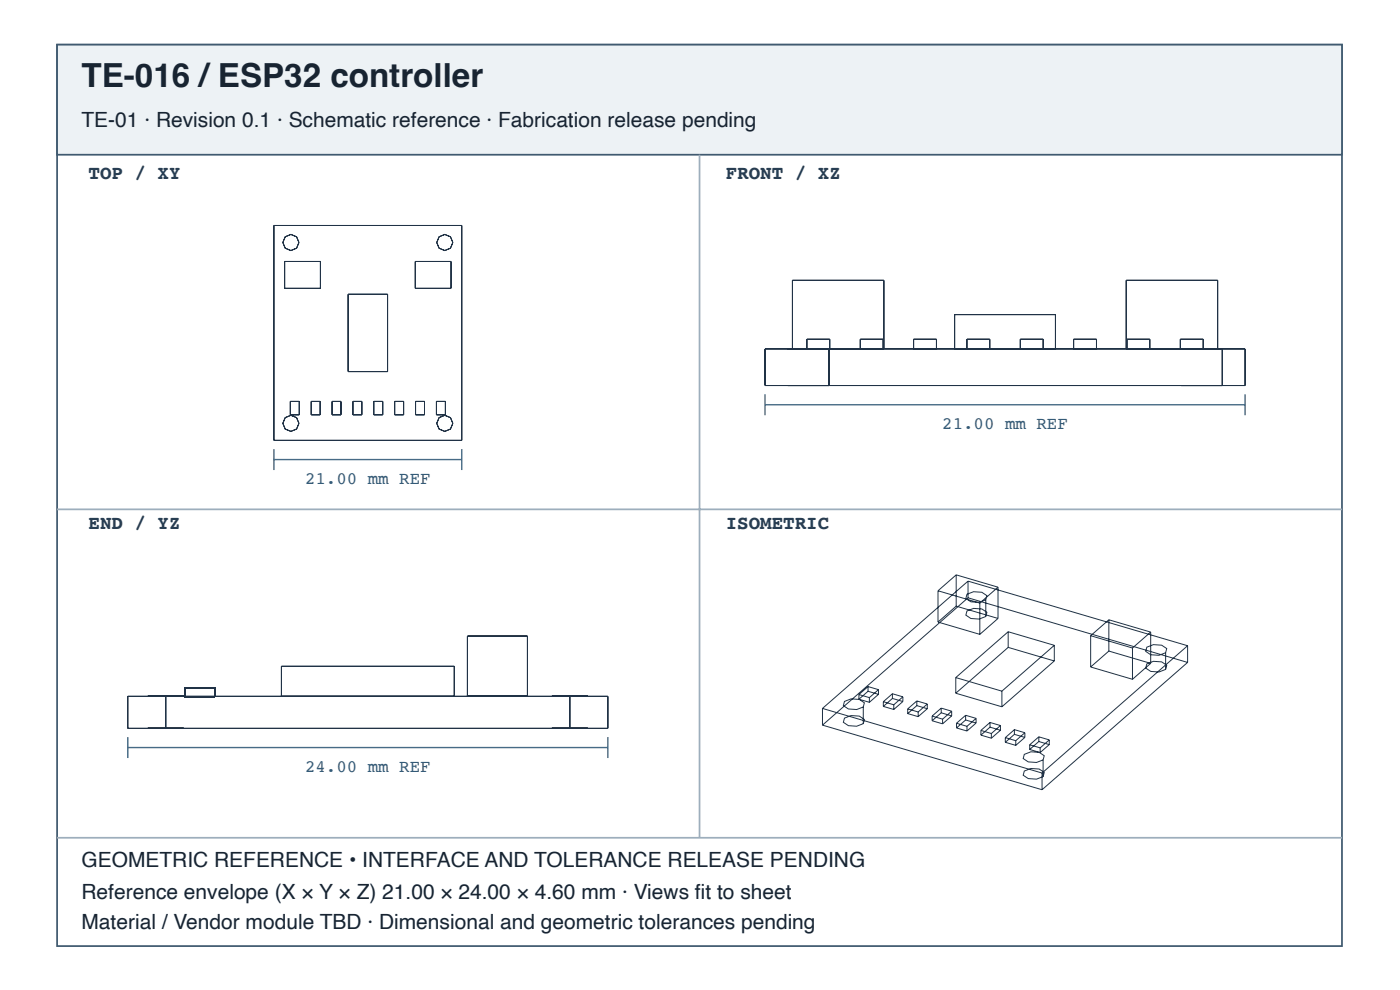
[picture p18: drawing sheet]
<svg xmlns="http://www.w3.org/2000/svg" width="297mm" height="210mm" viewBox="0 0 297 210" stroke-linecap="round" stroke-linejoin="round" font-family="sans-serif">
<defs><g id="words">
<text font-size="7" fill="#182431" x="17.3" y="18.4">TE-016 /ESP32 controller</text>
<g font-size="4.4" fill="#182431">
<text x="17.3" y="26.9">TE-01 · Revision 0.1 · Schematic reference · Fabrication release pending</text>
<text x="17.3" y="183.9">GEOMETRIC REFERENCE • INTERFACE AND TOLERANCE RELEASE PENDING</text>
<text x="17.3" y="190.6">Reference envelope (X × Y × Z) 21.00 × 24.00 × 4.60 mm · Views fi t to sheet</text>
<text x="17.3" y="196.9">Material / Vendor module TBD · Dimensional and geometric tolerances pending</text>
</g>
<g font-size="4.1" fill="#263d52">
<text x="18.8" y="38">TOP / XY</text>
<text x="154" y="38">FRONT / XZ</text>
<text x="18.8" y="112.1">END / YZ</text>
<text x="154" y="112.1">ISOMETRIC</text>
</g>
<g font-size="3.7" fill="#335b78">
<text x="199.9" y="91">21.00 mm REF</text>
<text x="64.7" y="102.6">21.00 mm REF</text>
<text x="64.7" y="163.7">24.00 mm REF</text>
</g>
</g></defs>
<path d="M12.1 9.5h272.6v191.1h-272.6z" fill="none" stroke="#405a70" stroke-width=".37"/>
<path d="M12.1 9.5h272.6v23.3h-272.6z" fill="#edf2f5"/>
<path d="M12.1 9.5h272.6v23.3h-272.6z" fill="none" stroke="#405a70" stroke-width=".37"/>
<path d="M148.4 32.8v144.8M12.1 108h272.6M12.1 177.6h272.6" fill="none" stroke="#9daebc" stroke-width=".37"/>
<g fill="none" stroke="#203246" stroke-width=".21">
<path d="M58.1 47.8h39.9v45.6h-39.9zM60.4 55.4h7.6v5.7h-7.6zM88.1 55.4h7.6v5.7h-7.6zM73.9 62.4h8.3v16.4h-8.3zM162.3 74h101.8v7.7h-101.8zM167.1 74h8.8zM168.1 74v-14.6h19.4v14.6M171.2 71.9h4.8v2.2h-4.8zM175.9 74v7.7M182.5 71.9h4.9v2.2h-4.9zM193.8 71.9h4.9v2.2h-4.9zM202.5 74v-7.3h21.4v7.3"/>
<path d="M205.1 71.9h4.9v2.2h-4.9zM216.5 71.9h4.8v2.2h-4.8zM227.8 71.9h4.8v2.2h-4.8zM238.9 74v-14.6h19.4v14.6M239.1 71.9h4.8v2.2h-4.8zM250.4 71.9h4.9v2.2h-4.9zM250.6 74h8.7zM259.3 74v7.7M61.6 85.1h1.9v2.8h-1.9zM66 85.1h1.9v2.8h-1.9zM70.4 85.1h1.9v2.8h-1.9zM74.9 85.1h1.9v2.8h-1.9z"/>
<path d="M79.3 85.1h1.9v2.8h-1.9zM83.7 85.1h1.9v2.8h-1.9zM88.2 85.1h1.9v2.8h-1.9zM92.6 85.1h1.9v2.8h-1.9zM167.1 81.7h8.8zM250.6 81.7h8.7zM199 125.3v6.6M199 131.9l8.9 2.6M199 125.3l8.9 2.6M202.9 121.9l-3.9 3.4M202.9 121.9v6.6M202.9 128.5l-3.9 3.4"/>
<path d="M202.9 128.5l8.8 2.6M202.9 121.9l8.8 2.6M205.1 126l1.4-.6 1.8 .2 1.1 .7-.3 .9-1.4 .5-1.7-.1-1.1-.7zM205.1 129.5l1.4-.5 1.8 .1 1.1 .7-.3 .9-1.4 .5-1.7-.1-1.1-.7zM205.4 123.2l-30.9 27M205.4 123.2v3.5M205.4 126.7l-30.9 27M205.4 123.2l46.5 13.7M205.4 126.7l46.5 13.7M207.9 127.9v6.6M209.1 127.2v3.5M211.7 124.5l-3.8 3.4"/>
<path d="M211.7 124.5v6.6M211.7 131.1l-3.8 3.4M213.9 133.9l-11.1 9.8M213.9 133.9v3.4M213.9 137.3l-11.1 9.7M213.9 137.3l9.8 2.8M213.9 133.9l9.8 2.9M223.7 136.8l-11.1 9.7M223.7 136.8v3.3M231.4 134.8v6.6M231.4 134.8l8.9 2.6M235.2 131.4l-3.8 3.4"/>
<path d="M235.2 131.4v6.6M235.2 138l-3.8 3.4M235.2 138l8.9 2.6M235.2 131.4l8.9 2.6M240.3 137.4v6.6M243.3 137.2l1.4-.5 1.7 .1 1.1 .7-.2 .9-1.4 .5-1.8-.1-1-.7zM244.1 134l-3.8 3.4M244.1 134v6.6M247.3 138.4v3.5M251.9 136.9l-30.8 27M251.9 136.9v3.5M27.1 147.6h101.9v6.8h-101.9z"/>
<path d="M31.4 147.6h7.6zM31.4 154.4h7.6zM35.2 147.6v6.8M39.2 145.8h6.4v1.9h-6.4zM59.7 147.6v-6.3h36.7v6.3M99.2 147.6v-12.7h12.7v12.7M117.1 147.6h7.6zM117.1 154.4h7.6zM120.9 147.6v6.8M174.5 150.2v3.5M174.5 153.7l46.6 13.7M174.5 150.2l46.6 13.7"/>
<path d="M179.2 148.7l1.4-.5 1.7 .1 1.1 .7-.3 .9-1.4 .5-1.7-.1-1.1-.7zM179.2 152.2l1.4-.5 1.7 .1 1.1 .7-.3 .9-1.4 .6-1.7-.2-1.1-.7zM182.2 147.2v1M182.2 148.2l2.2 .7M182.2 147.2l2.2 .7M183.1 149.9v3.5M184.2 145.6l-2 1.6M184.2 145.6v1M184.2 146.6l-2 1.6M184.2 146.6l2.2 .6M184.2 145.6l2.2 .6M184.4 147.9v1"/>
<path d="M186.4 146.2l-2 1.7M186.4 146.2v1M186.4 147.2l-2 1.7M187.4 148.8v1M187.4 149.8l2.2 .6M187.4 148.8l2.2 .6M189.3 148.1l2.2 .6M189.3 147.1l-1.9 1.7M189.3 147.1v1M189.3 148.1l-1.9 1.7M189.3 147.1l2.2 .6M189.6 149.4v1"/>
<path d="M191.5 148.7l-1.9 1.7M191.5 147.7l-1.9 1.7M191.5 147.7v1M192.6 151.3l2.2 .6M192.6 150.3l2.2 .6M192.6 150.3v1M194.5 149.6l2.2 .7M194.5 148.6l2.2 .7M194.5 148.6l-1.9 1.7M194.5 148.6v1M194.5 149.6l-1.9 1.7M194.8 150.9v1"/>
<path d="M196.7 149.3l-1.9 1.6M196.7 149.3v1M196.7 150.3l-1.9 1.6M197.8 152.8l2.2 .7M197.8 151.8v1M197.8 151.8l2.2 .7M199.7 150.1l2.2 .7M199.7 150.1l-1.9 1.7M199.7 150.1v1M199.7 151.1l-1.9 1.7M199.7 151.1l2.2 .7M200 152.5v1"/>
<path d="M201.9 150.8l-1.9 1.7M201.9 150.8v1M201.9 151.8l-1.9 1.7M202.8 143.7v3.3M202.8 147l9.8 2.8M202.8 143.7l9.8 2.8M202.9 154.3l2.2 .7M202.9 153.3l2.2 .7M202.9 153.3v1M204.9 151.6l-2 1.7M204.9 151.6v1M204.9 152.6l-2 1.7"/>
<path d="M204.9 152.6l2.2 .7M204.9 151.6l2.2 .7M205.1 154v1M207.1 152.3l-2 1.7M207.1 152.3v1M207.1 153.3l-2 1.7M208.1 154.9l2.2 .6M208.1 154.9v1M208.1 155.9l2.2 .6M210 153.2l-1.9 1.7M210 153.2v1M210 154.2l-1.9 1.7"/>
<path d="M210 154.2l2.3 .6M210 153.2l2.3 .6M210.3 155.5v1M212.3 153.8l-2 1.7M212.3 153.8v1M212.3 154.8l-2 1.7M212.6 146.5v3.3M213.3 156.4v1M213.3 157.4l2.2 .6M213.3 156.4l2.2 .6M215.2 155.7l2.2 .6M215.2 154.7l2.2 .6"/>
<path d="M215.2 154.7l-1.9 1.7M215.2 154.7v1M215.2 155.7l-1.9 1.7M215.5 157v1M217.3 159.9l1.4-.5 1.8 .1 1 .7-.2 .9-1.4 .5-1.8-.1-1-.7zM217.4 155.3l-1.9 1.7M217.4 155.3v1M217.4 156.3l-1.9 1.7M218.5 157.9l2.2 .7M218.5 158.9l2.2 .6M218.5 157.9v1M220.4 157.2l2.2 .7"/>
<path d="M220.4 156.2l2.2 .7M220.4 156.2l-1.9 1.7M220.4 156.2v1M220.4 157.2l-1.9 1.7M220.7 158.6v.9M222.6 156.9l-1.9 1.7M222.6 156.9v1M222.6 157.9l-1.9 1.6M223.7 140.1l-11.1 9.7M231.4 141.4l8.9 2.6M243.3 140.8l1.4-.6 1.7 .1 1.1 .7-.2 .9-1.4 .6-1.8-.2-1-.7zM244.1 140.6l-3.8 3.4"/>
<path d="M251.9 140.4l-30.8 27M217.3 163.5l1.4-.6 1.8 .1 1 .8-.2 .8-1.4 .6-1.8-.1-1-.7zM221.1 163.9v3.5M221.3 161.1v3.5"/>
<circle cx="61.7" cy="51.4" r="1.71"/>
<circle cx="94.4" cy="51.4" r="1.71"/>
<circle cx="61.7" cy="89.8" r="1.71"/>
<circle cx="94.4" cy="89.8" r="1.71"/>
</g>
<path d="M58.1 95.2v4.5M58.1 97.4h39.9M98 95.2v4.5M162.3 83.6v4.4M162.3 85.8h101.8M264.1 83.6v4.4M27.1 156.3v4.4M27.1 158.5h101.9M129 156.3v4.4" fill="none" stroke="#466b86" stroke-width=".3"/>
<use href="#words"/>
</svg>
